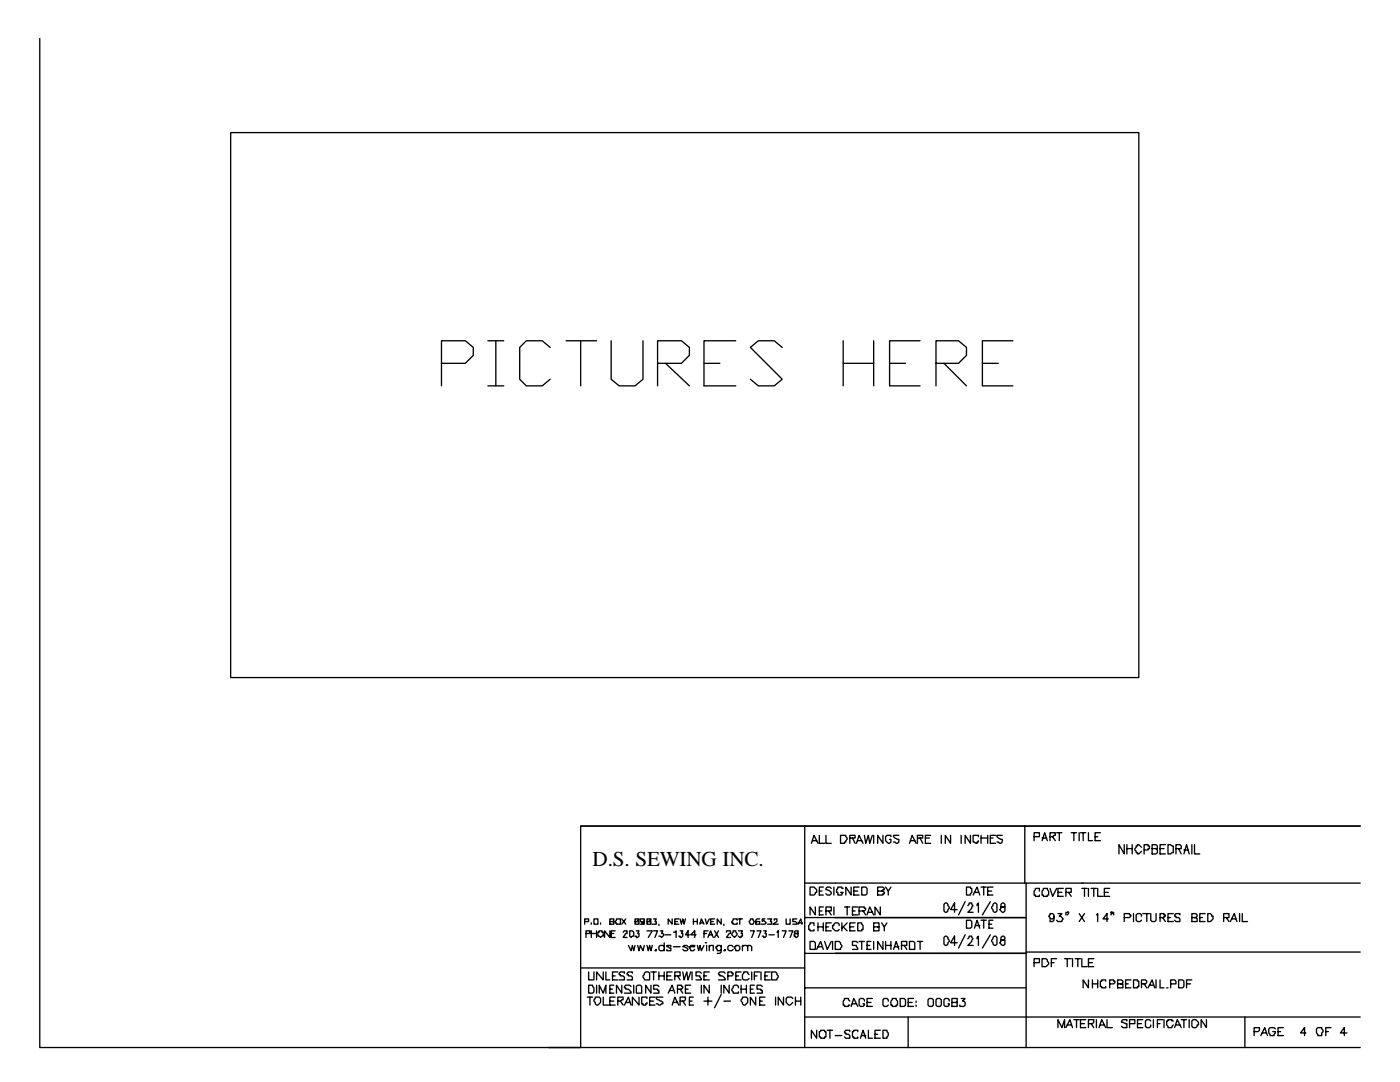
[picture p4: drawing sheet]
<svg xmlns="http://www.w3.org/2000/svg" width="279mm" height="216mm" viewBox="0 0 279 216" stroke-linecap="round" stroke-linejoin="round" font-family="sans-serif">
<defs><g id="words">
<text font-size="4.2" x="118.3" y="172.8">D.S. SEWING INC.</text>
</g></defs>
<g fill="none" stroke="#000" stroke-width=".26">
<path d="M7.9 7.7v201.3h108v-44.2h155.6h-155.6M46 26.5h181.3v108.7h-181.3zM88.1 72.5h4.8l1.6-1.6v-1.6l-1.6-1.3h-4.8v9M97.4 68h3.1M97.4 77h3.1M99 68v9M109.8 69.3l-1.6-1.3h-3.2l-1.3 1.3v6.4l1.3 1.3h3.2l1.6-1.3M113 68h6.1M115.9 68v9M122 68v7.7l1.6 1.3h3.1l1.6-1.3v-7.7M131.2 72.5h4.8l1.6-1.6v-1.6l-1.6-1.3h-4.8v9M132.8 72.5l4.8 4.5"/>
<path d="M140.5 72.5h3.2M146.8 68h-6.3v9h6.3M156.1 69.3l-1.6-1.3h-3.2l-1.5 1.3 6.3 6.4-1.6 1.3h-3.2l-1.5-1.3M168.3 72.5h6.1M168.3 68v9M174.4 68v9M177.5 72.5h3.2M183.6 68h-6.1v9h6.1M186.8 72.5h4.5l1.6-1.6v-1.6l-1.6-1.3h-4.5v9M188.4 72.5l4.5 4.5M196.1 72.5h3.1M202.1 68h-6v9h6"/>
<path d="M160.6 176.2h44.2M160.6 164.8v44.2M161.7 177h.8l.5 .5v.6h-.3v.2l-.2 .3h-.8zM161.9 168.3l.6-1.6 .7 1.6M162.2 167.7h.8M163.5 166.7v1.6h1.1M163.5 177.8h.5M164.3 177h-.8v1.6h.8M164.8 166.7v1.6h1.1M165.9 177.3l-.3-.3h-.5l-.3 .3v.2l.8 .3 .3 .3v.2l-.3 .3h-.5l-.3-.3M166.4 177v1.6M167.7 166.7h1.1l.3 .8-.3 .2v.3h-.3v.3h-.8z"/>
<path d="M168.3 177.3h-.3v-.3h-.8v.3l-.2 .2v.6h.2v.5h.8v-.3l.3-.2h-.6M169.6 167.2h1.1v-.5h-1.1v1.6M169.9 177v1.6l-1.1-1.6v1.6M170.1 167.2l.6 1.1M170.4 177.8h.8M170.9 168.3l.5-1.6 .8 1.6M171.2 167.7h.8M171.4 177h-1v1.6h1M172 177h.8l.2 .3v1l-.2 .3h-.8zM172.5 166.7l.3 1.6 .5-1.6 .3 1.6 .5-1.6M174.4 166.7v1.6M175.2 177.8h.7l.3-.3h.3v-.2l-.3-.3h-1v1.6h1v-.3h.3v-.2l-.3-.3h-.3"/>
<path d="M176.2 166.7v1.6l-1-1.6v1.6M176.7 177l.6 .8v.8M177.8 167v-.3h-.8l-.3 .3v.7l.6 .6h.2l.3-.3v-.5h-.3M177.8 177l-.5 .8M179.4 166.7h-1.1v.3l.3 .2 .8 .3v.5l-.3 .3-.8-.3M181.5 168.3l.5-1.6 .8 1.6M181.8 167.7h.8M183.1 167.2h1v-.5h-1v1.6M183.6 167.2l.5 1.1M184.7 167.2h.8M185.7 166.7h-1v1.6h1M187.9 166.7v1.6"/>
<path d="M189.7 166.7v1.6l-1.1-1.6v1.6M191.8 166.7v1.6M192.6 179.9l-1.3 2.7M192.9 177h.8v.3h.2v.8l-.2 .2v.3h-.8zM193.7 166.7v1.6l-1.1-1.6v1.6M194.2 178.6l.8-1.6 .5 1.6M194.5 178.1h.8M195.3 167v-.3h-1.1v1.3l.8 .3v-.3h.3v-.3M195.8 167.2h1.3M195.8 177h1M195.8 166.7v1.6M196.3 177v1.6"/>
<path d="M197.1 177.8h.8M197.1 166.7v1.6M197.6 167.2h.6M197.6 179.9l-1.5 2.7M198.2 177h-1.1v1.6h1.1M198.7 166.7h-1.1v1.6h1.1M200 166.7h-1v.3l.2 .2 .8 .3v.5l-.2 .3-.8-.3M204.5 164.8v11.4M206.4 167h1v-.8h-1v1.5M207.4 177.8v-.5h-.8v.2l-.2 .3v.8h.2v.3h.8v-.3M208 167.7l.5-1.5 .5 1.5M208 167.2h.8"/>
<path d="M208.2 177.3h.8v.2l.3 .3v.8h-.3v.3h-.8v-.3h-.2v-.8l.2-.3zM209.5 167h.6l.2-.3h.3v-.5h-1.1v1.5M209.5 177.3l.6 1.6 .8-1.6M210.1 167l.5 .7M210.9 166.2h1M211.1 178.1h.8M211.4 166.2v1.5M212.2 177.3h-1.1v1.6h1.1M212.7 178.1h1.1v-.8h-1.1v1.6M213.3 178.1l.5 .8M213.8 166.2h1M214.3 166.2v1.5"/>
<path d="M215.4 166.2v1.5M215.6 166.2h1.1M215.9 177.3h1.1M215.9 176.2h55.6M216.2 176.2h-11.4v32.8M216.2 166.2v1.5M216.4 177.3v1.6M217.2 166.2v1.5h.8M217.2 177.3v1.6M217.8 177.3h1M218.3 177.3v1.6M218.5 167h.6"/>
<path d="M219.1 177.3v1.6h1M219.6 166.2h-1.1v1.5h1.1M220.4 178.1h.8M221.5 177.3h-1.1v1.6h1.1M224.4 168.5v1.9l-1.1-1.9v1.9M224.9 168.5v1.9M224.9 169.3h1.1M226 168.5v1.9M227.8 169.1l-.5-.6h-.3v.3h-.3v.3l-.2 .2 .2 .8h.3v.3h.3l.5-.5M228.3 169.6h.8v-.3h.3v-.5h-.3v-.3h-.8v1.9M229.9 169.3h1.1v-.5l-.3-.3h-.8v1.9h.8l.3-.3v-.5l-.3-.3M231.5 169.3h.8"/>
<path d="M232.6 168.5h-1.1v1.9h1.1M233.1 168.5h.5l.3 .3h.3v1.3h-.3l-.3 .3h-.5zM234.7 169.3h1v-.5l-.2-.3h-.8v1.9M235.2 169.3l.5 1.1M236.3 170.4l.5-1.9 .5 1.9M236.3 169.6h.8M237.9 168.5v1.9M238.4 168.5v1.9h1M115.9 193.1h44.7M116.7 183.9h.8v-.5h-.8v1M116.9 186.3h.8v-.6h-.8v1.4M117.2 199h1.1"/>
<path d="M117.5 196.6h.8v.2l.2 .3v.8l-.2 .3h-.8zM117.5 193.9v1.6h1v-1.6M117.7 199v1.6M118 184.1v.3M118 185.7v1.4M118 186.3h1.1M118.5 183.4h.8v1h-.8zM118.8 199h.8l.3 .2v.8l-.6 .6h-.2l-.3-.3v-.3l-.3-.2zM119.1 185.7v1.4M119.1 196.6v1.6M119.3 186h.3v-.3h.5v.3h.3v.8h-.3l-.2 .3-.3-.3h-.3zM119.6 198.2v-1.6l.8 1.6 .5-1.6v1.6"/>
<path d="M119.9 184.1v.3M120.4 193.9v1.6l-1.3-1.6v1.6M120.4 199v1.6h1M120.9 193.9v1.6h.8M121.7 183.9h.8v-.5h-.8v1h.8v-.5h-.3M121.7 185.7v1.4l-1-1.4v1.4M121.7 199.8h.8M121.7 197.4h.5M122 186.3h.5M122.2 194.7h.6M122.5 196.6h-.8v1.6h.8M122.8 185.7h-.8v1.4h.8"/>
<path d="M122.8 199h-1.1v1.6h1.1M123 183.4h.8v1h-.8v-.3h-.2zM123.3 193.9h-1.1v1.6h1.1M123.3 199.8h.5l.3-.3h.3v-.5h-1.1v1.6M123.8 199.8l.6 .8M124.1 196.6v1.6l-1.1-1.6v1.6M124.1 183.4l.8 1M124.4 186l.2-.3h.5v.6h-.2l-.5 .8h.7M124.6 194.2v-.3h-.8l-.2 .3v.3h.2v.2h.6l.2 .3v.5h-1M124.9 183.4l-.8 1M125.4 188.6l.5 1.1 .3-1.1 .3 1.1 .2-1.1M125.7 185.7h.5l.3 .3v.8h-.3l-.3 .3-.2-.3z"/>
<path d="M125.9 196.8l-.2-.2h-.8l-.3 .2v.3h.3v.3h.5l.5 .5v.3h-1.3M126.2 194.2v-.3h-.8l-.3 .3v.3h.3v.2h.5l.3 .3v.5h-1.1M126.5 196.6v1.6M126.7 183.4v.5h.8v.5h-.8v-.5h.6v-.3h.2v-.2zM127 196.8a.66 .66 0 0 1 1.1 0v1.4h-1.1zM127 185.7h.5l-.2 .6h.2v.5l-.2 .3h-.3v-.3h-.3M127.3 188.6l.2 1.1 .3-1.1 .5 1.1 .3-1.1M127.5 199v1.6l-1.3-1.6v1.6M128.6 194.2l.3-.3h.5l.2 .3v1.3h-1v-.2l-.3-.3zM128.6 183.6v.3h-.3v.2h-.2v-.2h-.3v-.5h.8v1h-.8M129.1 183.4v.5h.8v.5h-.8v-.5h.5v-.3h.3v-.2zM129.1 188.6l.3 1.1 .2-1.1 .3 1.1 .3-1.1"/>
<path d="M129.1 185.7h1.1l-.8 1.4M129.1 199.2v-.2h-1v1.3h.2v.3h.6v-.3h.2v-.3M129.6 199.8h.8M129.9 196.6v1.6l-1-1.6v1.6M129.9 193.9h1.1M130.4 183.4h.6l-.3 .5h.3v.5h-.8M130.4 185.7h.8l-.5 1.4M130.4 193.9v1.6M130.7 189.7l.3-.3v.3zM130.7 199h-1.1v1.6h1.1M131.5 196.8l-.3-.2h-.8v.8h.8v.2h.3v.6h-1.1M131.5 184.4v.3"/>
<path d="M131.5 193.9v1.6M131.5 194.7h1.1M131.8 185.7h.5l-.3 .6h.3l.3 .2-.6 .6-.2-.3h-.3M132.3 199h-1.3v.2l.2 .3h.3l.8 .5v.3h-.3l-.2 .3-.8-.3M132.6 188.9l-.3-.3h-.5l-.3 .3v.5l.3 .3h.5l.3-.3M132.6 188.1v1.6M132.6 193.9v1.6M132.8 186.5h1.1M133.1 194.7h.8M133.3 198.2l.8-1.6 .6 1.6M133.6 197.6h.8M133.9 188.9v-.3h-.8v.3l.8 .3v.5h-.8v-.3"/>
<path d="M134.1 183.4v1l-.8-1v1M134.1 193.9h-1v1.6h1M134.4 186h.3l.2-.3v1.4M134.4 188.9h1.3M134.7 194.7h1v-.8h-1v1.6M134.7 183.9h.5M135.2 197.4h.8l.3-.3v-.3h-.3v-.2h-.8v1.6M135.2 194.7l.5 .8M135.5 183.4h-.8v1h.8M135.7 183.4l.3 1 .3-1 .2 1 .3-1M135.7 185.7h.6l-.3 .6h.3v.5l-.3 .3h-.3v-.3h-.2M135.7 199.8h.8l.3-.3v-.5h-1.1v1.6"/>
<path d="M135.7 197.4l.6 .8M136.3 193.9l.2 1.6 .6-1.6 .2 1.6 .5-1.6M136.3 199.8l.5 .8M136.8 197.4h.5M137.3 188.9l-.2-.3h-.6l-.2 .3h.2l.8 .5-.2 .3h-.6l-.2-.3M137.6 188.9h1v-.3h-.8v.3h-.2l.2 .8h.6l.2-.3M137.6 186.5h-.8l.5-.8v1.4M137.6 199.8h.5M137.8 196.6h-1v1.6h1M138.1 193.9v1.6M138.4 199h-.8v1.6h.8M138.4 183.9h.8"/>
<path d="M138.4 183.4v1M138.9 186.5h-1.1l.8-.8v1.4M139.2 188.6l.2 1.1 .3-1.1 .3 1.1 .5-1.1M139.2 183.4v1M139.7 184.4l.3-1 .5 1M139.7 184.1h.5M140 194.2l-.3-.3h-.8v.8h.8v.3l.3 .3v.2h-1.1M140 196.6v1.6M140.5 186.3h.5M140.5 194.7h.5M140.5 199.8h1.6M140.8 188.1h.2z"/>
<path d="M140.8 183.4l.2 1 .6-1M141 188.6v1.1M141.3 185.7h-.8v1.4M141.3 187.1l.5-1.4 .5 1.4M141.3 199v1.6M141.6 188.9l.2-.3h.5v1.1M141.6 193.9h-1.1v1.6h1.1M141.6 196.6v1.6l-1.1-1.6v1.6M141.6 188.6v1.1M141.6 186.5h.5M141.8 183.9h.5M142.6 183.4h-.8v1h.8"/>
<path d="M142.6 185.7l.8 1.4M143.4 185.7l-.8 1.4M143.9 188.6v1.4l-.2 .2h-.6M143.9 188.9l-.2-.3h-.6v.3h-.2l.2 .8h.6l.2-.3M143.9 183.4v1l-.8-1v1M143.9 198.4l-1.3 2.7M143.9 196.6v1.6M144.5 189.7l.2-.3v.3zM144.5 184.4v.3M144.5 199.8h1.3M144.7 194.2l-.2-.3h-.8l-.3 .3v.3h.3v.2h.5l.5 .6v.2h-1.3M145 186v-.3h.8v.6h-.3l-.5 .8h.8"/>
<path d="M145.3 194.7h.7l.3-.2v-.3h-.3v-.3h-.7v1.6M145.5 196.6v1.6l-1-1.6v1.6M146.3 185.7h.5v.3l.3 .3v.2l-.5 .6-.6-.6zM146.3 188.9l-.3-.3h-.5l-.2 .3v.5l.2 .3h.5l.3-.3M146.6 188.9h.2v-.3h.6l.2 .3v.5l-.2 .3h-.6zM146.8 194.7h.6M147.1 183.6v-.2h-.8v.2l-.3 .3v.2h.3v.3h.8v-.3M147.4 185.7h.8l-.3 .6h.3v.5h-.3v.3h-.3l-.2-.3M147.4 197.1v-.3l-.3-.2h-.5l-.6 .8 .3 .8h1.1v-.3M147.4 183.4h.8M147.6 183.4v1M147.9 193.9h-1.1v1.6h1.1"/>
<path d="M147.9 197.4h1.1M147.9 196.6v1.6M148.2 199h.8l.2 .2v.8l-.5 .6h-.3l-.5-.8zM148.2 188.9l.2-.3h.6l.2 .3v.8M148.2 188.6v1.1M149 196.6v1.6M149.2 188.9v-.3h.6l.2 .3v.8M149.5 194.5l-.3-.3v-.3h-.8v.3l-.2 .3v.8l.2 .2h.8l.3-.2M149.8 183.4h.5v.2l.2 .3-.2 .5h-.5l-.3-.5 .3-.3zM149.8 185.7h.7l-.5 1.4M149.8 197.4h.5M150 193.9v1.6"/>
<path d="M150.5 196.6h-.7v1.6h.7M150.5 194.7h.6M150.8 199v1.6l-1-1.6v1.6M151.1 185.7h.8l-.6 1.4M151.6 183.4h-.5l-.3 .2v.8h.8v-.5h-.8v.2M151.6 193.9h-1.1v1.6M151.6 199.8h.5M151.9 193.9v1.6M152.1 196.8l-.2-.2h-.8v.8h.8v.2h.2v.6h-1M152.4 185.7h.5l-.2 .6h.2v.5l-.2 .3h-.3v-.3h-.3M152.7 183.4h-.6v.5l.3-.3 .5 .5-.2 .3h-.8M152.7 199h-1.1v1.6h1.1"/>
<path d="M152.7 194.7h.5M153.2 183.4h.8l-.3 .5h.3v.5h-.8M153.5 186.5h1M153.7 193.9h-1v1.6h1M154 193.9h.8l.2 .3v.3l.3 .2-.3 .8h-1zM154.5 183.6v-.2h.5v.5l-.7 .5h1M154.8 199v1.6M155 186h.3v-.3v1.4M156.1 185.7h.8l-.5 1.4M156.4 199v1.6l-1.1-1.6v1.6M156.9 183.4v1h.8v-1M157.4 185.7h.8l-.5 1.4"/>
<path d="M158.2 199.2l-.2-.2h-.8l-.3 .2v.8l.5 .6h.3l.5-.6M158.8 185.7l-.3 .3 .3 .3h.5v.5l-.3 .3h-.2v-.3h-.3v-.3l.3-.2h.5v-.6zM158.8 199.8h1M158.8 199v1.6M159 183.4h-.8v.5h.6l.2 .2v.3h-.8M159.3 184.4l.5-1 .3 1M159.3 184.1h.8M159.8 199v1.6M160.6 183.1h44.2M160.6 197.1h44.2M160.6 190.2h44.2M161.7 187.9h.8l.2 .2v1.3h-1z"/>
<path d="M162.5 184.7v-.6h-.8v.3l-.3 .3v.8h.3v.2h.8v-.2M162.7 181v1.6l-1-1.6v1.6M163 189.4l.8-1.5 .5 1.5M163.2 188.9h.8M163.2 184.1v1.6M163.2 184.9h1.1M163.5 181.8h.5M164.3 181h-.8v1.6h.8M164.3 184.1v1.6M164.6 187.9l.5 1.5 .8-1.5M164.8 181.8h1.1v-.8h-1.1v1.6M164.8 184.9h.6"/>
<path d="M165.4 181.8l.5 .8M165.9 184.1h-1.1v1.6h1.1M166.2 187.9v1.5M166.4 181v1.6M166.7 187.9h.8l.2 .2v.3l.3 .2-.3 .8h-1zM167.5 184.7v-.3l-.3-.3h-.5l-.3 .3v.3h-.2v.5l.5 .5h.5l.3-.2M168 184.1v1.6M168.3 184.9l.8 .8M168.5 181h1.1M169.1 184.1l-1.1 1.1M169.1 181v1.6M169.6 199.8l-.3-.3v-.3h-.8v.3l-.2 .3v.8h.2v.2h.8v-.2h.3"/>
<path d="M169.6 184.9h.8M170.1 181.8h.6M170.7 184.1h-1.1v1.6h1.1M171.2 184.1h.8v.3l.2 .3v.8h-.2v.2h-.8zM171.2 188.1l-.3-.2h-.8v.7h.8v.3l.3 .3v.2h-1.1M171.2 181h-1.1v1.6h1.1M171.4 181.8h1.1l.3-.3v-.3h-.3v-.2h-1.1v1.6M171.4 187.9h1.1M172 187.9v1.5M172.2 181.8l.6 .8M172.5 199.8v-.3l-.3-.3h-.5l-.3 .3v1.1l.3 .2h.5l.3-.2v-.3h-.3M173 182.6l.6-1.6 .8 1.6"/>
<path d="M173 188.6h.6M173.3 182h.8M173.8 187.9h-.8v1.5h.8M174.1 199.2h-1.1v1.6h1.1M174.4 184.9h1v-.8h-1v1.6h1v-.8h-.2M174.4 187.9v1.5M175.7 181v1.6l-1.1-1.6v1.6M175.9 184.1l.6 .8v.8M176.2 187.9v1.5l-1-1.5v1.5M176.7 188.6h1.1M176.7 187.9v1.5M177 184.1l-.5 .8"/>
<path d="M177.3 199.8v-.3l-.3-.3h-.5l-.3 .3v1.1l.3 .2h.5l.3-.2M177.8 187.9v1.5M178.1 199.2h.8v.3l.2 .3v.8h-.2v.2h-.8v-.2h-.3v-.8l.3-.3zM178.3 189.4l.6-1.5 .5 1.5M178.6 188.9h.8M179.7 199.2h.7l.3 .3v1.1l-.3 .2h-.7zM179.9 188.6h1.1v-.7h-1.1v1.5M180.4 188.6l.6 .8M181.5 187.9h.8l.3 .2v1.3h-1.1zM182.3 199.2h-1.1v1.6h1.1M182.8 199.8v.2zM183.1 187.9h1"/>
<path d="M183.6 187.9v1.5M185.2 199.5l.3-.3h.5l.3 .3v1.1l-.3 .2h-.5l-.3-.2zM186.8 199.5l.3-.3h.5l.3 .3v1.1l-.3 .2h-.5l-.3-.2zM188.4 187.1l.2-.3h.3l.5 .8v.3l-.5 .7h-.3l-.2-.2zM188.4 180.4l.2-.2h.3l.5 .8v.2l-.5 .8h-.3l-.2-.2zM189.4 199.8v-.3l-.2-.3h-.6l-.2 .3v1.1l.2 .2h.6l.2-.2v-.3h-.2M191 188.1h-1.3l.8-1.3v1.8M191 181.5h-1.3l.8-1.3v1.8M191.8 199.2h.8l-.5 .6h.3l.2 .2v.6l-.2 .2h-.8v-.2M192.6 186.5l-1.3 2.7M192.9 183.6h.8l.2 .3v1l-.2 .3h-.8zM193.1 187.3l.3-.2v-.3h.5v.3l.3 .2-.3 .3v.3l-.8 .7h1.1"/>
<path d="M193.1 180.7l.3-.3v-.2h.5v.2l.3 .3-.3 .3v.2l-.8 .8h1.1M194.5 185.2l.5-1.6 .5 1.6M194.7 184.7h.8M195 187.3v-.2l.3-.3v1.8M195 180.7v-.3l.3-.2v1.8M195.8 183.6h1M196.3 183.6v1.6M197.4 184.4h.5M197.6 186.5l-1.5 2.7M198.2 187.1l.2-.3h.3l.3 .3v1.3l-.3 .2h-.3l-.2-.2v-.3l-.3-.2zM198.2 180.4l.2-.2h.3l.3 .2v1.4l-.3 .2h-.3l-.2-.2v-.3l-.3-.3zM198.2 183.6h-.8v1.6h.8"/>
<path d="M200 186.8l-.2 .3v.5h.8v.8l-.3 .2h-.3l-.5-.5 .3-.2v-.3h.5l.3-.3v-.2l-.3-.3zM200 180.2l-.2 .2v.6h.8v.8l-.3 .2h-.3l-.5-.5 .3-.3v-.2h.8v-.6l-.3-.2zM204.8 190h66.7M206.4 192.1h1v-.8h-1v1.6M208 191.3h.8l.5 .8v.3l-.5 .5h-.8zM209.8 192.1h.5M210.3 182.8v.3l-.2 .3h-.6v-.3l-.2-.3 .2-.2v-.3h.6l.2 .3v1l-.2 .3h-.6v-.3M210.9 191.3h-1.1v1.6M211.1 182.3h.8l-.5 .5h.3l.5 .6-.3 .2v.3h-.8l-.2-.3M212.5 191.3h1.3M212.7 182v.6M213 191.3v1.6"/>
<path d="M213.3 182h-.3h.3v.3l-.3 .3M214 191.3v1.6M214.6 191.3h1M215.1 191.3v1.6M215.4 182.3l1 1.6M215.9 191.3v1.6h1.1M216.4 182.3l-1 1.6M217.2 195.5v1.6l-1-1.6v1.6M217.2 192.1h.8M218 195.5v1.6M218 196.3h1.1M218.3 191.3h-1.1v1.6h1.1"/>
<path d="M218.8 182.6l.3-.3v1.6M219.1 195.5v1.6M220.7 195.8v-.3h-.8v.3h-.3v1h.3v.3h.8v-.3M221.2 183.4h-1.1l.8-1.1v1.6M221.5 196.3h.7l.3-.2v-.3h-.3v-.3h-.7v1.6M222 182h-.3h.3v.3h-.3v.3M222.2 182v.6M223 196.3h.8l.3-.2v-.3l-.3-.3h-.8v1.6h1.1v-.8h-.5M224.4 183.1h1l.3-.3v-.2h-.3v-.3h-1v1.6M224.6 196.3h.6M225.7 195.5h-1.1v1.6h1.1M226.2 195.5h.8v.3h.3v1h-.3v.3h-.8z"/>
<path d="M226.2 182.3v1.6M227.8 182.8v-.2l-.3-.3h-.5l-.3 .3v1l.3 .3h.5l.3-.3M227.8 196.3h.8l.3-.2v-.3l-.3-.3h-.8v1.6M228.1 182.3h1.3M228.3 196.3l.6 .8M228.9 182.3v1.6M229.1 197.1l.8-1.6 .6 1.6M229.4 196.6h.8M229.7 182.3v1.3l.2 .3h.6l.2-.3v-1.3M230.7 195.5v1.6M231.5 183.1h.8v-.3h.3v-.2h-.3v-.3h-.8v1.6M231.5 195.5v1.6h.8"/>
<path d="M232 183.1l.6 .8M232.8 197.1h.3zM233.1 183.1h.5M233.6 196.3h1.1v-.5l-.3-.3h-.8v1.6M234.2 182.3h-1.1v1.6h1.1M235.2 195.5h.8l.3 .3v1l-.3 .3h-.8zM235.5 182.6v-.3h-.8l-.3 .3v.2h.3v.3h.5l.3 .3v.5h-.8l-.3-.3M236.8 196.3h.8M237.9 183.1h.8l.2-.3v-.2l-.2-.3h-.8v1.6h1v-.5l-.2-.3h-.3M237.9 195.5h-1.1v1.6M239.4 183.1h.6M240.5 182.3h-1.1v1.6h1.1"/>
<path d="M241 182.3h.6l.2 .3v.2h.3v.6l-.5 .5h-.6zM244.2 183.1h1.1v-.8h-1.1v1.6M244.7 183.1l.6 .8M245.5 183.9l.8-1.6 .6 1.6M245.8 183.4h.8M247.4 182.3v1.6M247.9 182.3v1.6h1.1M109.5 209h162M124.6 200.6l.8-1.6 .5 1.6M124.9 200h.8M134.1 200.6l.6-1.6 .8 1.6M134.4 200h.8"/>
<path d="M160.6 202.9h110.9M163 205.6v1.6l-1.1-1.6v1.6M163.5 205.8h.3v-.2h.8v.2h.2v1.1h-.2v.3h-.8v-.3h-.3zM165.1 205.6h1.1M165.6 205.6v1.6M166.7 206.6h1.3M169.6 205.8v-.2h-.8l-.3 .2v.3h.3v.3h.5l.3 .2v.6h-.8l-.3-.3M169.9 200.8l.5-1.6 .8 1.6M170.1 200.3h.8M171.2 205.8v-.2h-.8v.2h-.3v1.1h.3v.3h.8v-.3M171.7 207.2l.5-1.6 .6 1.6M172 206.6h.8"/>
<path d="M173 200h.8M173.3 205.6v1.6h.8M174.6 206.4h.6M175.7 205.6h-1.1v1.6h1.1M176.2 205.6h.8v.2l.3 .3v.5l-.3 .3v.3h-.8zM181.2 200h.8M181.2 202.9v6.1M182.8 200.6v.2M190 200h1v-.8h-1v1.6h1v-.8h-.2M211.1 205.1v-1.6l.8 1.6 .6-1.6v1.6M212.7 205.1l.8-1.6 .5 1.6M213 204.5h.8"/>
<path d="M214.3 203.5h1.1M214.8 203.5v1.6M215.6 204.3h.8M216.7 203.5h-1.1v1.6h1.1M217.2 204.3h.8l.3-.3v-.5h-1.1v1.6M217.8 204.3l.5 .8M218.8 203.5v1.6M219.3 205.1l.6-1.6 .8 1.6M219.6 204.5h.8M220.9 203.5v1.6h1.1M224.9 203.7v-.2h-.8l-.3 .2v.3l1.1 .3v.8h-.8l-.3-.3M225.4 204.3h1.1v-.8h-1.1v1.6"/>
<path d="M227 204.3h.8M228.1 203.5h-1.1v1.6h1.1M229.7 203.7l-.3-.2h-.5l-.3 .2v1.1l.3 .3h.5l.3-.3v-.3M230.2 203.5v1.6M231 204.3h.5M232 203.5h-1v1.6M232.3 203.5v1.6M234.2 203.7h-.3v-.2h-.8v.2h-.3v.8l.3 .3v.3h.8v-.3l.3-.3M234.4 205.1l.5-1.6 .8 1.6M234.7 204.5h.8M235.7 203.5h1.1M236.3 203.5v1.6"/>
<path d="M237.3 203.5v1.6M237.9 203.7l.2-.2h.6l.5 .5v.5h-.3v.3l-.2 .3h-.6l-.2-.3zM240.8 203.5v1.6l-1.1-1.6v1.6M248.4 202.9v6.1M250.3 205.8h.8l.3-.2v-.5h-1.1v1.5M251.6 206.6l.8-1.5 .5 1.5M251.9 206.1h.8M254.5 205.3l-.2-.2h-.8l-.3 .2v.8l.3 .3v.2h.8l.2-.8h-.5M255.1 205.8h.5M256.1 205.1h-1v1.5h1M260.6 206.1h-1l.7-1v1.5M262.7 205.3l.3-.2h.8v.2l.3 .3v.2l-.3 .3v.5h-.8v-.2l-.3-.3z"/>
<path d="M264.6 205.8h.5M265.6 205.1h-1v1.5M268.8 206.1h-1.3l.8-1v1.5"/>
</g>
<use href="#words"/>
</svg>
